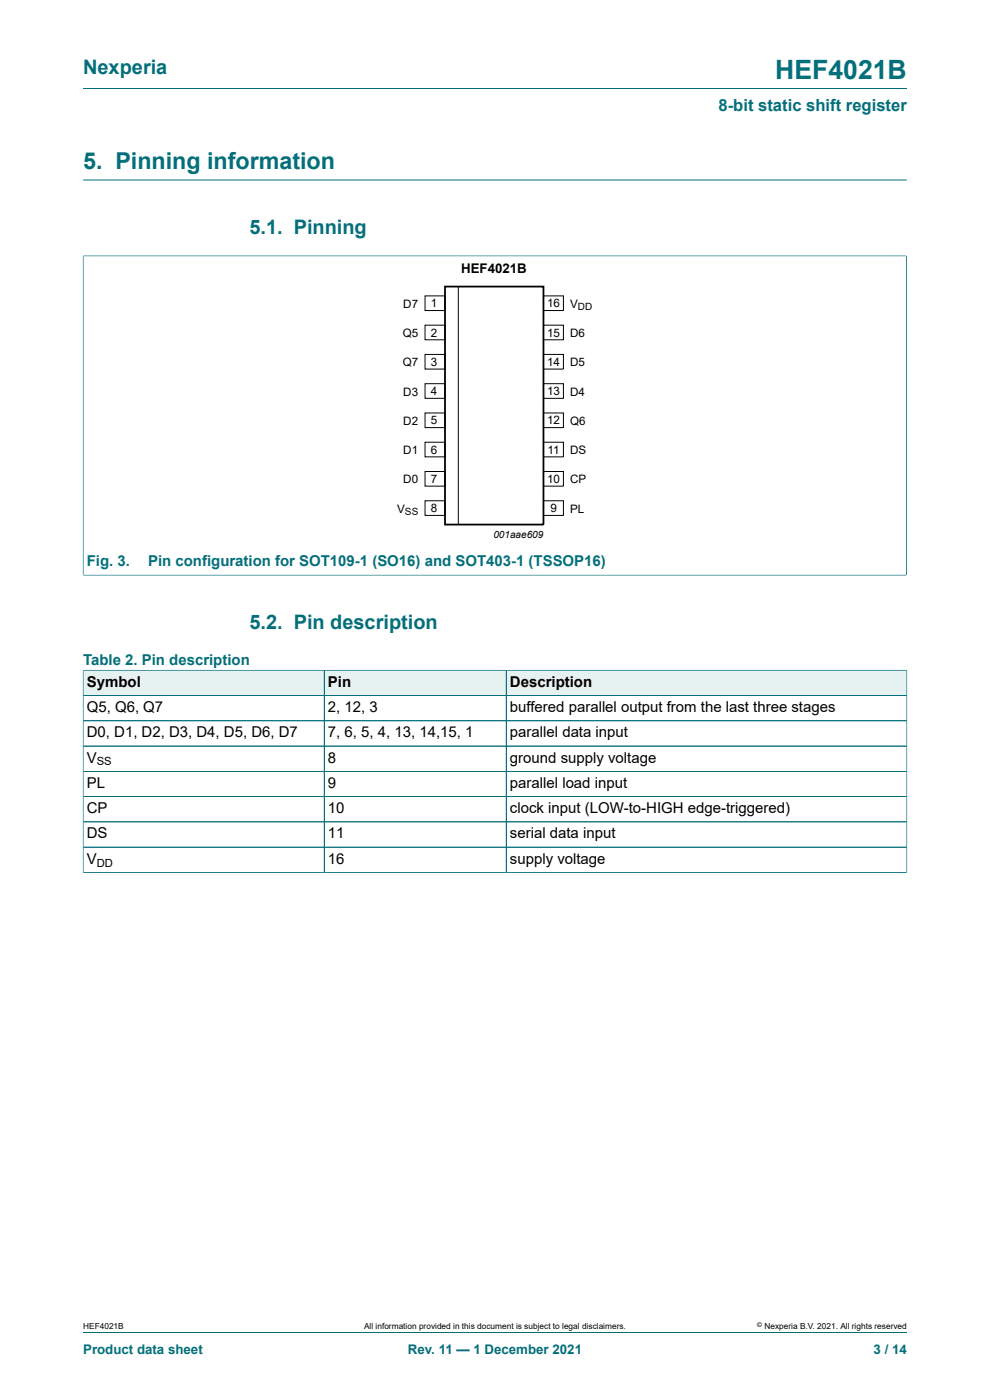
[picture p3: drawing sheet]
<svg xmlns="http://www.w3.org/2000/svg" width="210mm" height="297mm" viewBox="0 0 210 297" stroke-linecap="round" stroke-linejoin="round" font-family="sans-serif">
<defs><g id="words">
<text font-size="5.6" fill="#036f7b" x="164.5" y="16.8">HEF4021B</text>
<text font-size="4.9" fill="#036f7b" x="17.6" y="35.9">5. Pinning information</text>
<g font-size="4.2" fill="#036f7b">
<text x="17.6" y="15.6">Nexperia</text>
<text x="52.9" y="49.7">5.1. Pinning</text>
<text x="52.9" y="133.4">5.2. Pin description</text>
</g>
<text font-size="3.5" fill="#036f7b" x="152.4" y="23.7">8-bit static shift register</text>
<g font-size="3.2" fill="#036f7b">
<text x="18.4" y="120.1">Fig. 3.</text>
<text x="31.4" y="120.1">Pin configuration for SOT109-1 (SO16) and SOT403-1 (TSSOP16)</text>
<text x="17.6" y="141.1">Table 2. Pin description</text>
</g>
<g font-size="3.2">
<text x="18.4" y="145.7">Symbol</text>
<text x="69.6" y="145.7">Pin</text>
<text x="108.2" y="145.7">Description</text>
<text x="18.4" y="151.1">Q5, Q6, Q7</text>
<text x="69.6" y="151.1">2, 12, 3</text>
<text x="108.2" y="151.1">buffered parallel output from the last three stages</text>
<text x="18.4" y="156.4">D0, D1, D2, D3, D4, D5, D6, D7</text>
<text x="18.4" y="161.8">V</text>
<text x="69.6" y="156.4">7, 6, 5, 4, 13, 14,15, 1</text>
<text x="69.6" y="161.8">8</text>
<text x="108.2" y="156.4">parallel data input</text>
<text x="108.2" y="161.8">ground supply voltage</text>
<text x="18.4" y="167.1">PL</text>
<text x="69.6" y="167.1">9</text>
<text x="108.2" y="167.1">parallel load input</text>
<text x="18.4" y="172.5">CP</text>
<text x="69.6" y="172.5">10</text>
<text x="108.2" y="172.5">clock input (LOW-to-HIGH edge-triggered)</text>
<text x="18.4" y="177.9">DS</text>
<text x="69.6" y="177.9">11</text>
<text x="108.2" y="177.9">serial data input</text>
<text x="18.4" y="183.2">V</text>
<text x="69.6" y="183.2">16</text>
<text x="108.2" y="183.2">supply voltage</text>
</g>
<text font-size="2.8" x="97.8" y="57.9">HEF4021B</text>
<g font-size="2.8" fill="#036f7b">
<text x="17.6" y="287.2">Product data sheet</text>
<text x="86.5" y="287.2">Rev. 11 — 1 December 2021</text>
<text x="185.3" y="287.2">3 / 14</text>
</g>
<g font-size="2.5">
<text x="85.6" y="65.3">D7</text>
<text x="91.4" y="65.2">1</text>
<text x="116.1" y="65.2">16</text>
<text x="120.9" y="65.3">V</text>
<text x="85.4" y="71.5">Q5</text>
<text x="91.4" y="71.4">2</text>
<text x="116.1" y="71.4">15</text>
<text x="120.9" y="71.5">D6</text>
<text x="85.4" y="77.7">Q7</text>
<text x="91.4" y="77.6">3</text>
<text x="116.1" y="77.6">14</text>
<text x="120.9" y="77.7">D5</text>
<text x="85.6" y="83.9">D3</text>
<text x="91.4" y="83.9">4</text>
<text x="116.1" y="83.9">13</text>
<text x="120.9" y="83.9">D4</text>
<text x="85.6" y="90.1">D2</text>
<text x="91.4" y="90">5</text>
<text x="116.1" y="90">12</text>
<text x="120.9" y="90.1">Q6</text>
<text x="85.6" y="96.3">D1</text>
<text x="91.4" y="96.3">6</text>
<text x="116.2" y="96.3">11</text>
<text x="120.9" y="96.3">DS</text>
<text x="85.6" y="102.5">D0</text>
<text x="91.4" y="102.5">7</text>
<text x="116.1" y="102.5">10</text>
<text x="120.9" y="102.5">CP</text>
<text x="84.3" y="108.8">V</text>
<text x="91.4" y="108.7">8</text>
<text x="116.8" y="108.7">9</text>
<text x="120.9" y="108.8">PL</text>
</g>
<g font-size="2.4">
<text x="20.5" y="162.4">SS</text>
<text x="20.5" y="183.8">DD</text>
</g>
<g font-size="2.1">
<text x="122.6" y="65.8">DD</text>
<text x="85.9" y="109.2">SS</text>
<text x="104.7" y="114.1">001aae609</text>
</g>
<g font-size="1.8">
<text x="17.6" y="282">HEF4021B</text>
<text x="77.2" y="282">All information provided in this document is subject to legal disclaimers.</text>
<text x="162.2" y="282">Nexperia B.V. 2021. All rights reserved</text>
</g>
<text font-size="1.4" x="160.6" y="281.6">©</text>
</g></defs>
<path d="M17.6 18.8h174.8M17.6 38.2h174.8M17.6 54.3h174.7M17.6 54.2v67.9M192.3 54.2v67.9M17.6 122h174.7" fill="none" stroke="#036f7b" stroke-width=".21"/>
<g fill="none" stroke="#000" stroke-width=".21">
<path d="M90.2 62.8h4.2v3.1h-4.2zM90.2 69h4.2v3.1h-4.2zM90.2 75.2h4.2v3.1h-4.2zM97.2 60.8v50.6M115.3 75.2h4.2v3.1h-4.2zM115.3 62.8h4.2v3.1h-4.2zM115.3 69h4.2v3.1h-4.2zM90.2 81.4h4.2v3.1h-4.2zM90.2 87.6h4.2v3.1h-4.2zM90.2 93.8h4.2v3.1h-4.2zM115.3 87.6h4.2v3.1h-4.2zM115.3 93.8h4.2v3.1h-4.2z"/>
<path d="M115.3 81.4h4.2v3.1h-4.2zM90.2 100h4.2v3.1h-4.2zM90.2 106.2h4.2v3.1h-4.2zM115.3 100h4.2v3.1h-4.2zM115.3 106.2h4.2v3.1h-4.2z"/>
</g>
<path d="M94.4 60.8h20.9v50.5h-20.9z" fill="none" stroke="#000" stroke-width=".38"/>
<path d="M17.7 142.3h51v5.2h-51z" fill="#e6f1f2"/>
<path d="M17.6 142.1v5.4h51.2v-5.3h-51.2" fill="none" stroke="#036f7b" stroke-width=".21"/>
<path d="M68.9 142.3h38.4v5.2h-38.4z" fill="#e6f1f2"/>
<path d="M68.8 142.2h38.6v5.3h-38.6z" fill="none" stroke="#036f7b" stroke-width=".21"/>
<path d="M107.5 142.3h84.8v5.2h-84.8z" fill="#e6f1f2"/>
<g fill="none" stroke="#036f7b" stroke-width=".21">
<path d="M17.6 142.3v42.9M17.6 158.3h174.8M17.7 142.2h174.7M68.8 142.3v42.8M107.4 142.2v42.9M192.4 142.1v43.1M192.4 147.5h-174.8M192.4 152.9h-174.8M17.6 169h174.8M192.4 163.6h-174.8M192.4 174.4h-174.8M192.4 179.7h-174.8"/>
<path d="M17.6 185.1h174.8M17.6 282.6h174.8"/>
</g>
<use href="#words"/>
</svg>
